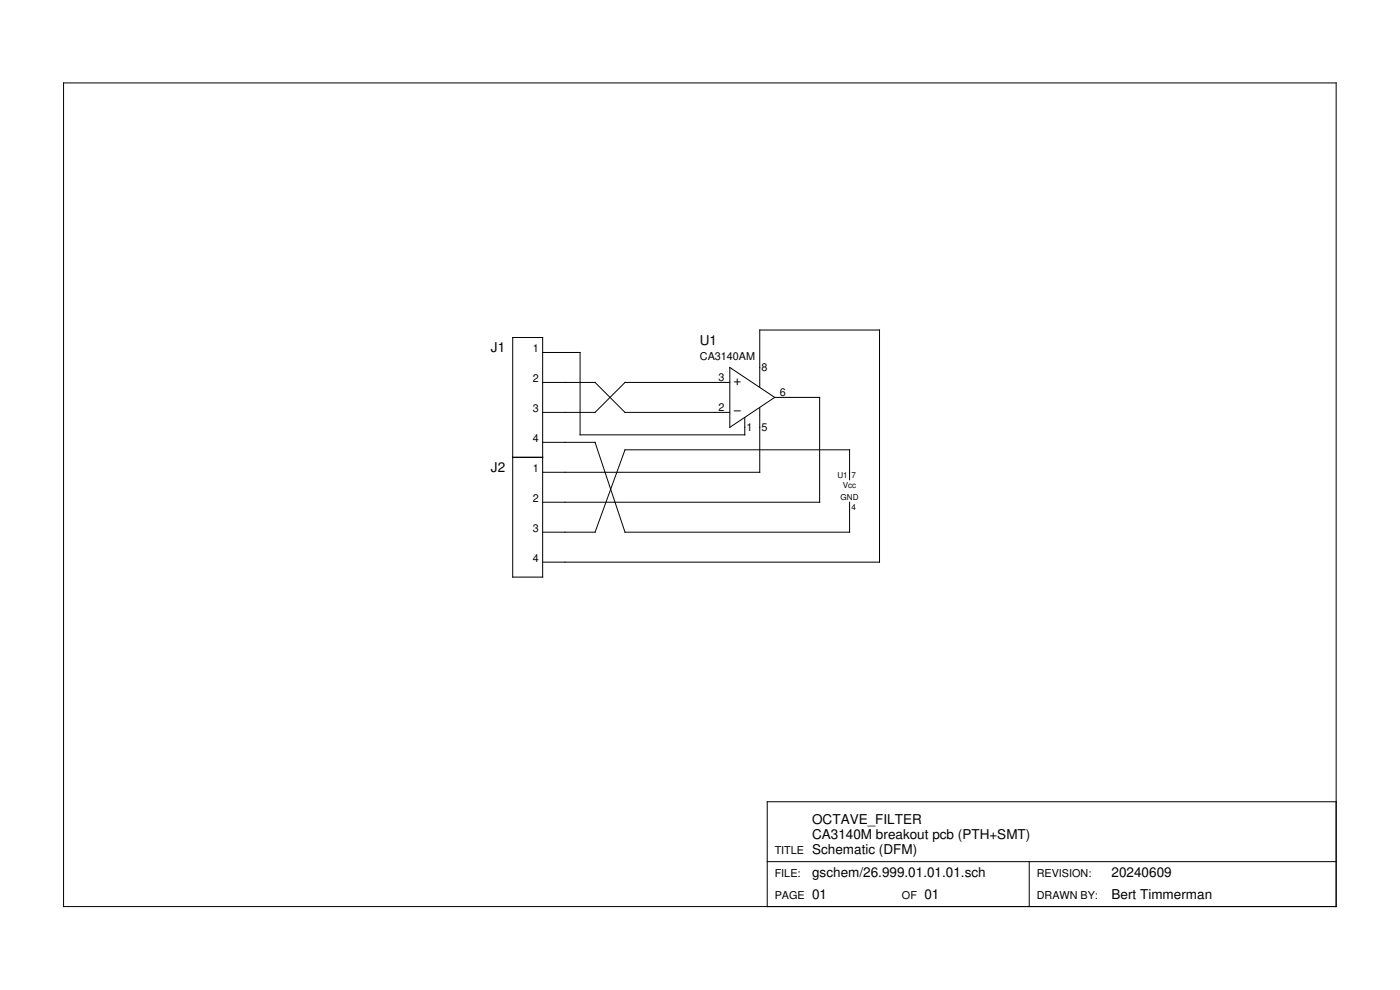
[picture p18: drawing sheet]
<svg xmlns="http://www.w3.org/2000/svg" width="420mm" height="297mm" viewBox="0 0 420 297" stroke-linecap="round" stroke-linejoin="round" font-family="sans-serif">
<defs><g id="words">
<g font-size="4.1">
<text x="147.3" y="105.8">J1</text>
<text x="210" y="103.5">U1</text>
<text x="220.1" y="115.4">+</text>
<text x="220.1" y="124.1">−</text>
<text x="147.3" y="141.7">J2</text>
<text x="243.7" y="247.3">OCTAVE_FILTER</text>
<text x="243.7" y="251.8">CA3140M breakout pcb (PTH+SMT)</text>
<text x="243.7" y="256.3">Schematic (DFM)</text>
<text x="243.7" y="263">gschem/26.999.01.01.01.sch</text>
<text x="333.6" y="263">20240609</text>
<text x="243.7" y="269.8">01</text>
<text x="277.4" y="269.8">01</text>
<text x="333.6" y="269.8">Bert Timmerman</text>
</g>
<g font-size="3.2">
<text x="159.9" y="105.8">1</text>
<text x="210" y="108">CA3140AM</text>
<text x="228.6" y="111.4">8</text>
<text x="159.9" y="114.7">2</text>
<text x="215.7" y="114.2">3</text>
<text x="234.1" y="118.7">6</text>
<text x="159.9" y="123.7">3</text>
<text x="215.7" y="123.2">2</text>
<text x="224.1" y="129.4">1</text>
<text x="228.6" y="129.4">5</text>
<text x="159.9" y="132.7">4</text>
<text x="159.9" y="141.7">1</text>
<text x="159.9" y="150.7">2</text>
<text x="159.9" y="159.7">3</text>
<text x="159.9" y="168.7">4</text>
<text x="232.5" y="256.3">TITLE</text>
<text x="232.5" y="263">FILE:</text>
<text x="311.1" y="263">REVISION:</text>
<text x="232.5" y="269.8">PAGE</text>
<text x="270.7" y="269.8">OF</text>
<text x="311.1" y="269.8">DRAWN BY:</text>
</g>
<g font-size="2.4">
<text x="251.3" y="143.4">U1</text>
<text x="255.5" y="143.4">7</text>
<text x="252.9" y="146.3">Vcc</text>
<text x="252.3" y="150.1">GND</text>
<text x="255.5" y="153">4</text>
</g>
</g></defs>
<g fill="none" stroke="#000" stroke-width=".3">
<path d="M19.1 24.9h381.9v247.1h-381.9zM153.9 101.3h9v71.9h-9zM162.9 114.7h15.7l9 9h31.4M162.9 105.8h11.2v24.7h49.4v-5.2M219 114.7h-31.4l-9 9h-15.7M219 110.3l13.5 8.9-13.5 9zM228 116.1v-17.1h36v69.7h-101.1M232.5 119.2h13.5v31.5h-83.1M153.9 137.2h9M162.9 132.7h15.7l9 27h67.4v-9M228 122.4v19.3h-65.1M255 144v-9h-67.4l-9 24.7h-15.7"/>
<path d="M230.3 258.5h170.7M308.9 258.5v13.5M401 240.6h-170.7v31.4"/>
</g>
<use href="#words"/>
</svg>
